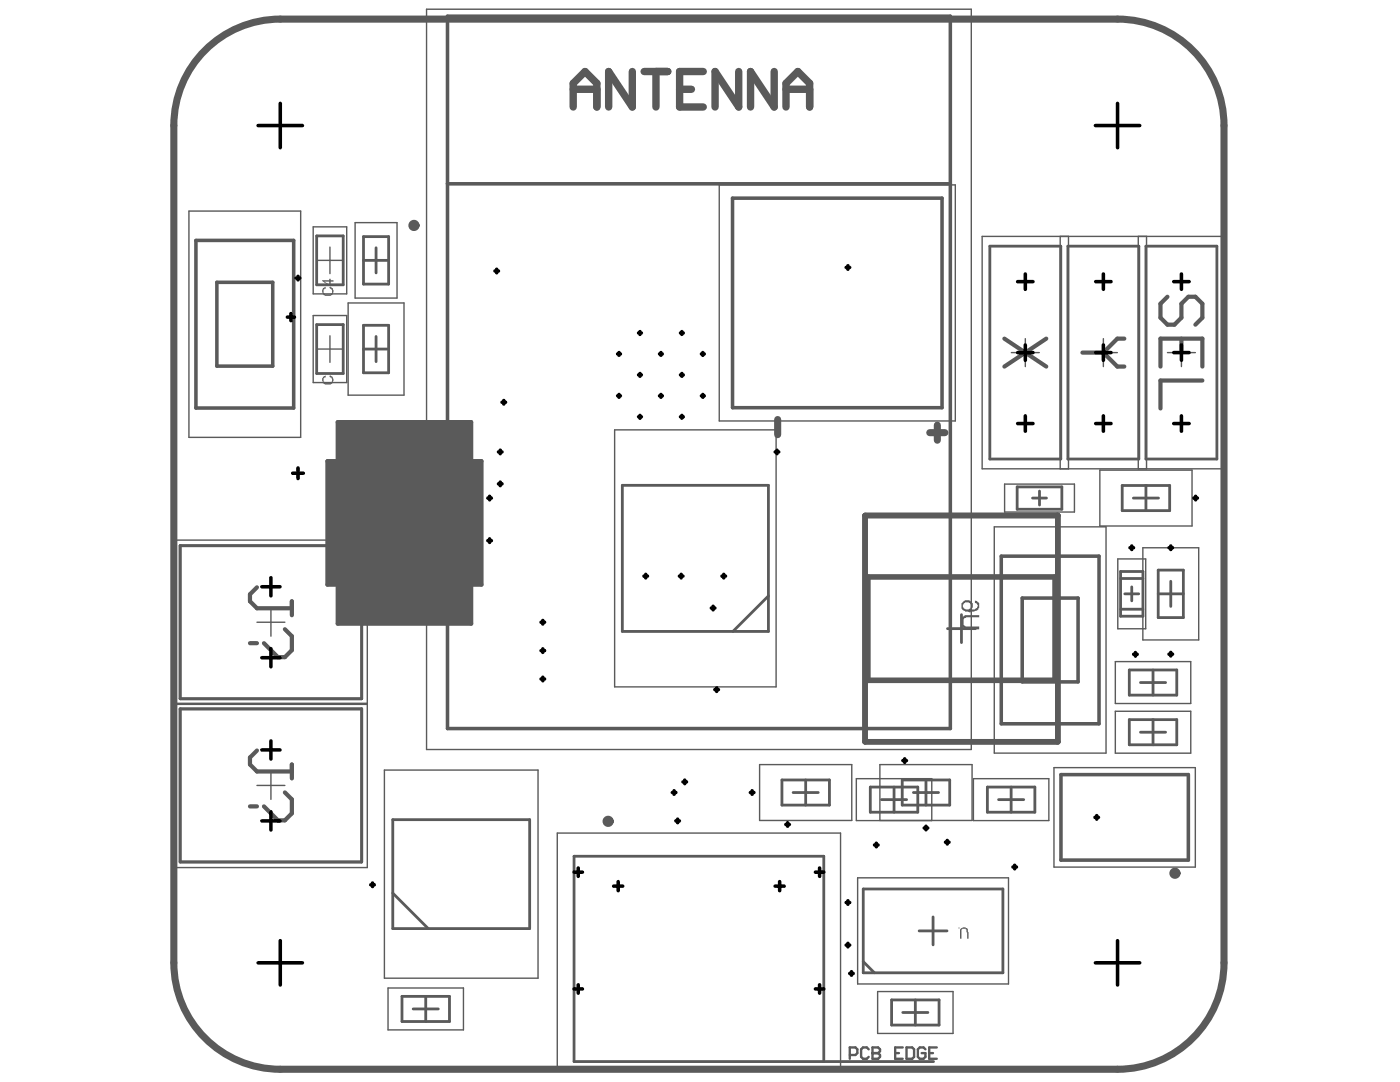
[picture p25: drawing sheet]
<svg xmlns="http://www.w3.org/2000/svg" width="279mm" height="216mm" viewBox="0 0 279 216" stroke-linecap="round" stroke-linejoin="round" font-family="sans-serif">
<path d="M122.7 85.8h32.2v51.3h-32.2zM76.7 153.7h30.7v41.5h-30.7z" fill="none" stroke="#5a5a5a" stroke-width=".28"/>
<g fill="none" stroke="#5a5a5a" stroke-width=".84">
<path d="M233 59.2l-1.4 1.4v2.8l1.4 1.4h1.4l1.4-1.4v-2.8l1.4-1.4h1.4l1.4 1.4v2.8l-1.4 1.4M200.4 67.6l8.4 5.5M208.8 67.6l-8.4 5.5M216 70.4h4.2M220.2 70.4l2.8 2.7h1.4M224.4 67.6h-1.4l-2.8 2.8M231.6 73.1v-5.5h8.4v5.5M235.8 67.6v2.8M240 75.9h-8.4v5.6M51.3 117.2l-1.4 1.4v1.4l1.4 1.4h6.9M58.2 120v2.8M49.9 128.3h1.4"/>
<path d="M56.9 125.6l1.3 1.3v2.8l-1.3 1.4h-1.4l-2.8-2.8M51.3 149.8l-1.4 1.4v1.3l1.4 1.4h6.9M56.9 158.1l1.3 1.4v2.8l-1.3 1.4h-1.4l-2.8-2.8M58.2 152.5v2.8M49.9 160.9h1.4"/>
</g>
<g fill="#5a5a5a">
<path d="M64.4 57.5l.6-.3v.4h-.1a.63 .63 0 0 0-.3 .9h.1a.73 .73 0 0 0 1 .2 .54 .54 0 0 0 .6-.7l-.2-.4-.4-.1 .1-.3h.2v.1a.81 .81 0 0 1 .6 1 1.22 1.22 0 0 1-1.9 .6h-.1v-.2a.93 .93 0 0 1-.3-.9h.1z"/>
<path d="M64.4 75.2l.6-.3v.4h-.1a.63 .63 0 0 0-.3 .9h.1a.73 .73 0 0 0 1 .2 .54 .54 0 0 0 .6-.7l-.2-.4-.4-.1 .1-.3h.2v.1a.81 .81 0 0 1 .6 1 1.22 1.22 0 0 1-1.9 .6h-.1v-.2a.93 .93 0 0 1-.3-.9h.1z"/>
<path d="M66.4 74.7h.2z"/>
<path d="M191.6 185.5a.92 .92 0 0 1 1.3-.3l.3 .1v.6l.1 .1v1.3h-.3v-1.3h-.1v-.4a.63 .63 0 0 0-.9-.3v.2h-.1v1.8h-.3z"/>
<path d="M191.3 185v.2z"/>
<path d="M64.7 56.2l1 .6v-.6zM64.3 55.9h1.4v-.3h.3v.3h.6v.3h-.6v.8h-.3l-1.4-.9z"/>
</g>
<path d="M172.6 102.9h38.5v45.1h-38.5zM173.2 115.1h37.4v20.6h-37.4z" fill="none" stroke="#5a5a5a" stroke-width="1.1"/>
<path d="M35.9 108.9h36.3v30.5h-36.3zM35.9 141.5h36.3v30.5h-36.3z" fill="none" stroke="#5a5a5a" stroke-width=".56"/>
<path d="M67.4 84.2h26.6v7.8h2.1v24.7h-2.1v7.7h-26.6v-7.7h-2v-24.7h2z" fill="#5a5a5a"/>
<g fill="none" stroke="#5a5a5a" stroke-width=".28">
<path d="M85.1 1.8h108.7v147.8h-108.7zM143.5 36.9h47.2v47.1h-47.2zM37.7 42.1h22.3v45.2h-22.3zM70.9 44.4h8.3v15.1h-8.3zM69.5 60.5h11.1v18.3h-11.1zM200.5 96.6h13.9v5.6h-13.9zM219.5 93.8h18.4v11.2h-18.4zM198.4 105.1h22.3v45.2h-22.3zM223.1 111.5h5.6v14h-5.6zM228.1 109.3h11.1v18.4h-11.1zM222.6 132h15v8.4h-15zM151.6 152.6h18.4v11.1h-18.4z"/>
<path d="M170.9 155.4h15.1v8.3h-15.1zM175.6 152.6h18.4v11.1h-18.4zM194.3 155.4h15v8.3h-15zM210.3 153.2h28.3v19.8h-28.3zM222.6 141.9h15v8.4h-15zM111.2 166.2h56.6v47h-56.6zM77.4 197.1h15.1v8.4h-15.1zM175.1 197.9h15.1v8.3h-15.1z"/>
</g>
<g fill="none" stroke="#5a5a5a" stroke-width=".56">
<path d="M72.5 52h5.1M75.1 49.4v5.1M72.5 69.7h5.1M75.1 67.1v5.1M124.2 96.8h29.2v29.2h-29.2zM206.1 99.4h2.7M207.5 98v2.8M226.2 99.4h5M228.7 96.9v5M153.4 118.9l-7.1 7.1M224.5 118.5h2.8M225.9 117.1v2.8"/>
<path d="M231.1 118.5h5.1M233.7 116v5M227.6 136.2h5M230.1 133.7v5M158.3 158.1h5M160.8 155.6v5M175.9 159.6h5M178.4 157v5.1M182.3 158.1h5M184.8 155.6v5M199.3 159.6h5M201.8 157v5.1"/>
<path d="M227.6 146.1h5M230.1 143.6v5M78.4 178.2l7.1 7.1M78.4 163.6h27.3v21.7h-27.3zM85 198.8v5M182.7 199.5v5M82.5 201.3h5M180.2 202h5"/>
</g>
<path d="M67.4 84.2h26.6v7.8h2.1v24.7h-2.1v7.7h-26.6v-7.7h-2v-24.7h2z" fill="none" stroke="#5a5a5a" stroke-width=".85"/>
<path d="M172.6 102.9h38.5v45.1h-38.5z" fill="none" stroke="#5a5a5a" stroke-width="1.1"/>
<g fill="#5a5a5a">
<path d="M192 123.2l.3-.2a.93 .93 0 0 1 1-.3h2.1v.5h-2a1.01 1.01 0 0 0-1.1 .4v.4a.76 .76 0 0 0 .4 1h2.7v.6h-2.1l-.1-.2a.9 .9 0 0 1-1.2-.5l-.1-.2v-1.2z"/>
<path d="M191.9 120.3v.5a.76 .76 0 0 0 .4 1v.1h.3v.1l.8 .2h.3v-.2h.7l.2-.1a.54 .54 0 0 0 .7-.6h.1v-.4a.57 .57 0 0 0-.4-.8v-.2l-.4-.1v.5a.57 .57 0 0 1 .4 .9v.1h-.1a1.05 1.05 0 0 1-1.2 .3h.2a1.06 1.06 0 0 0 .2-1.1 1.06 1.06 0 0 0-.9-.7h-.6zM192.2 120.6h.1v-.1a.9 .9 0 0 1 .9-.3 .9 .9 0 0 1 .7 .7 .86 .86 0 0 1-.9 .7 .86 .86 0 0 1-.8-.7z"/>
</g>
<path d="M89.3 3.2h100.4v142.2h-100.4zM89.3 36.7h100.4M146.2 39.5h41.8v41.9h-41.8zM39.1 48h19.5v33.4h-19.5zM43.3 56.3h11.1v16.8h-11.1zM199.8 111h19.5v33.4h-19.5zM204 119.3h11.2v16.8h-11.2zM211.7 154.6h25.5v17h-25.5z" fill="none" stroke="#5a5a5a" stroke-width=".71"/>
<g fill="none" stroke="#5a5a5a" stroke-width=".56">
<path d="M72.5 47.2h5.1v9.5h-5.1zM72.5 64.9h5.1v9.5h-5.1zM203 97.2h8.9v4.4h-8.9zM224 96.9h9.4v5h-9.4zM223.6 115.4h4.5M223.6 114h4.5v9h-4.5zM231.1 113.8h5.1v9.4h-5.1zM223.6 121.6h4.5M225.4 133.7h9.5v5h-9.5zM156.1 155.6h9.4v5h-9.4zM173.7 157h9.5v5.1h-9.5zM180.1 155.6h9.4v5h-9.4z"/>
<path d="M197.1 157h9.4v5.1h-9.4zM225.4 143.6h9.5v5h-9.5zM80.2 198.8h9.5v5h-9.5zM177.9 199.5h9.5v5h-9.5zM164.4 211.8v-40.9h-49.8v40.9h71.7"/>
</g>
<path d="M66.8 93.4h27.9v21.8h-27.9zM69 93.4v-5.8h2.2v5.8M76 93.4v-5.8h2.3v5.8M83.1 93.4v-5.8h2.3v5.8M90.2 93.4v-5.8h2.3v5.8M69 115.2v5.8h2.2v-5.8M76 115.2v5.8h2.3v-5.8M83.1 115.2v5.8h2.3v-5.8M90.2 115.2v5.8h2.3v-5.8" fill="none" stroke="#5a5a5a" stroke-width=".2"/>
<path d="M169.6 210.5h1.1l.4-.4v-.7l-.4-.4h-1.1v2.3M173.4 209.4l-.4-.4h-.8l-.3 .4v1.5l.3 .4h.8l.4-.4M174.1 209v2.3h1.2l.3-.4v-.4l-.3-.4h-1.2" fill="none" stroke="#5a5a5a" stroke-width=".47"/>
<circle cx="174.1" cy="210.1" r=".24" fill="#5a5a5a"/>
<path d="M174.1 209h1.2l.3 .4v.4l-.3 .3h-1.2M178.7 210.1h.7M180.2 209h-1.5v2.3h1.5M180.9 209h1.1l.4 .4v1.5l-.4 .4h-1.1zM184.7 209.4l-.4-.4h-.7l-.4 .4v1.5l.4 .4h.7l.4-.4v-.8h-.8M185.4 210.1h.8M187 209h-1.6v2.3h1.6" fill="none" stroke="#5a5a5a" stroke-width=".47"/>
<path d="M114.4 17.8h4.7M126.2 14.3v7l-4.7-7v7M128.6 14.3h4.7M130.9 14.3v7M135.6 17.8h2.4M140.3 14.3h-4.7v7h4.7M147.4 14.3v7l-4.7-7v7M154.5 14.3v7l-4.7-7v7M156.9 17.8h4.7M114.4 21.3v-4.7l2.4-2.3 2.3 2.3v4.7M156.9 21.3v-4.7l2.3-2.3 2.4 2.3v4.7" fill="none" stroke="#5a5a5a" stroke-width="1.5"/>
<path d="M68.4 93.8l4.7 4.7M68.4 96.1h4.7M70.7 93.8v4.7M73.1 93.8l-4.7 4.7" fill="none" stroke="#5a5a5a" stroke-width=".42"/>
<path d="M40.3 10.7a21.2 21.2 0 0 1 15.6-6.9h167.1a21.2 21.2 0 0 1 21.3 21.3v167a21.2 21.2 0 0 1-21.3 21.3h-167.1a21.2 21.2 0 0 1-21.2-21.3v-167a21.2 21.2 0 0 1 5.6-14.4zM155.2 83.7v3M185.6 86.3h3M187.1 84.8v3" fill="none" stroke="#5a5a5a" stroke-width="1.4"/>
<g fill="none" stroke="#5a5a5a" stroke-width="1.1">
<circle cx="82.6" cy="45" r=".56"/>
<circle cx="121.4" cy="163.9" r=".56"/>
<circle cx="234.5" cy="174.2" r=".56"/>
</g>
<path d="M66.8 102.6a1.7 1.7 0 0 1 1.7 1.7 1.7 1.7 0 0 1-1.7 1.7" fill="none" stroke="#5a5a5a" stroke-width=".2"/>
<g fill="none" stroke="#5a5a5a" stroke-width=".56">
<path d="M63.2 47.1h5.3v9.7h-5.3zM197.5 49.1h14.2v42.5h-14.2zM213.1 49.1h14.2v42.5h-14.2zM228.7 49.1h14.2v42.5h-14.2zM63.2 64.8h5.3v9.7h-5.3zM35.9 108.9h36.3v30.5h-36.3zM189.1 125.4h5.6M191.9 122.6v5.6M35.9 141.5h36.3v30.5h-36.3zM172.3 177.4h27.9v16.7h-27.9zM172.3 191.9l2.2 2.2M183.4 185.7h5.6"/>
<path d="M186.2 183v5.5"/>
</g>
<g fill="none" stroke="#5a5a5a" stroke-width=".28">
<path d="M62.5 45.3h6.7v13.3h-6.7zM63.2 52h5.3M65.8 49.3v5.3M196 47.2h48.4v46.3h-48.4zM211.6 47.2v46.3M213.2 47.2v46.3M227.2 47.2v46.3M228.8 47.2v46.3M62.5 63h6.7v13.3h-6.7zM63.2 69.7h5.3M65.8 67v5.3M201.8 70.4h5.6"/>
<path d="M204.6 67.6v5.5M217.4 70.4h5.6M220.2 67.6v5.5M233 70.4h5.6M235.8 67.6v5.5M34.8 107.8h38.5v65.3h-38.5zM51.3 124.2h5.6M54.1 121.4v5.5M34.8 140.3h38.5M34.8 140.5h38.5M51.3 156.7h5.6M54.1 153.9v5.6"/>
<path d="M171.2 175.2h30.1v21.1h-30.1z"/>
</g>
<g fill="none" stroke="#000" stroke-width=".71">
<path d="M51.5 25.1h8.9M55.9 20.6v8.9M218.6 25.1h8.9M223 20.6v8.9M59.1 55.5h.7M59.5 55.1v.7M98.8 54.1h.7M99.1 53.7v.7M168.9 53.4h.7M169.2 53v.7M203.1 56.2h3.1M204.6 54.7v3"/>
<path d="M218.7 56.2h3M220.2 54.7v3M234.2 56.2h3.1M235.8 54.7v3M57.4 63.3h1.4M58.1 62.6v1.4M100.5 79.9v.7M123.3 70.6h.5M123.3 79h.5M123.5 70.3v.6M123.5 78.7v.6M127.4 66.4h.6"/>
<path d="M127.4 74.8h.6M127.7 66.2v.5M127.7 74.5v.6M131.6 70.6h.6M131.6 79h.6M131.9 70.3v.6M131.9 78.7v.6M135.8 66.4h.6M135.8 74.8h.6M136.1 66.2v.5M136.1 74.5v.6M140 70.6h.5"/>
<path d="M140 79h.5M140.3 70.3v.6M140.3 78.7v.6M203.1 70.4h3.1M204.6 68.8v3.1M218.7 70.4h3M220.2 68.8v3.1M234.2 70.4h3.1M235.8 68.8v3.1M58.4 94.4h2.1M59.5 93.4v2.1M97.4 99.4h.7"/>
<path d="M97.7 99v.7M99.5 90.2h.7M99.5 96.6h.7M99.8 89.8v.7M99.8 96.2v.7M100.2 80.3h.7M127.4 83.2h.6M127.7 82.9v.5M135.8 83.2h.6M136.1 82.9v.5M154.7 90.2h.7M155.1 89.8v.7"/>
<path d="M203.1 84.5h3.1M204.6 83v3M218.7 84.5h3M220.2 83v3M234.2 84.5h3.1M235.8 83v3M238.3 99.4h.7M238.6 99v.7M52.3 117.1h3.6M54.1 115.3v3.6M97.4 107.9h.7M97.7 107.5v.7"/>
<path d="M128.5 115h.7M128.9 114.6v.7M135.6 115h.7M135.9 114.6v.7M144.1 115h.7M144.4 114.6v.7M225.5 109.3h.7M225.9 108.9v.7M233.3 109.3h.7M233.7 108.9v.7M52.3 131.2h3.6M54.1 129.4v3.7"/>
<path d="M108 124.2h.7M108 135.5h.7M108 129.8h.7M108.3 123.8v.7M108.3 129.5v.7M108.3 135.1v.7M142 121.3h.7M142.3 121v.7M142.7 137.6h.7M143 137.3v.7M226.2 130.6h.8M226.6 130.2v.7"/>
<path d="M233.3 130.5h.7M233.7 130.2v.7M52.3 149.6h3.6M54.1 147.8v3.7M134.2 158.1h.7M134.5 157.8v.7M136.3 156h.7M136.7 155.7v.7M149.8 158.1h.7M150.1 157.8v.7M180.2 151.8h.7M180.6 151.4v.7"/>
<path d="M52.3 163.8h3.6M54.1 162v3.6M74 176.5h.7M74.3 176.2v.7M114.6 174h1.6M115.4 173.2v1.7M122.5 176.8h1.8M123.4 175.9v1.8M134.9 163.8h.7M135.2 163.4v.8M154.7 176.8h1.8M155.6 175.9v1.8"/>
<path d="M156.8 164.5h.7M157.2 164.2v.7M162.7 174h1.7M163.6 173.2v1.7M169.2 179.7v.7M174.5 168.6h.7M174.9 168.3v.7M184.4 165.2h.8M184.8 164.9v.7M188.7 168.1h.7M189 167.7v.7M202.1 173h.8"/>
<path d="M202.5 172.7v.7M218.5 163.1h.7M218.9 162.7v.7M51.5 192.1h8.9M55.9 187.7v8.8M114.6 197.3h1.6M115.4 196.5v1.7M162.7 197.3h1.7M163.6 196.5v1.7M168.9 180.1h.7M168.9 188.6h.7M169.2 188.2v.7"/>
<path d="M169.6 194.2h.7M169.9 193.9v.7M218.6 192.1h8.9M223 187.7v8.8"/>
</g>
</svg>
